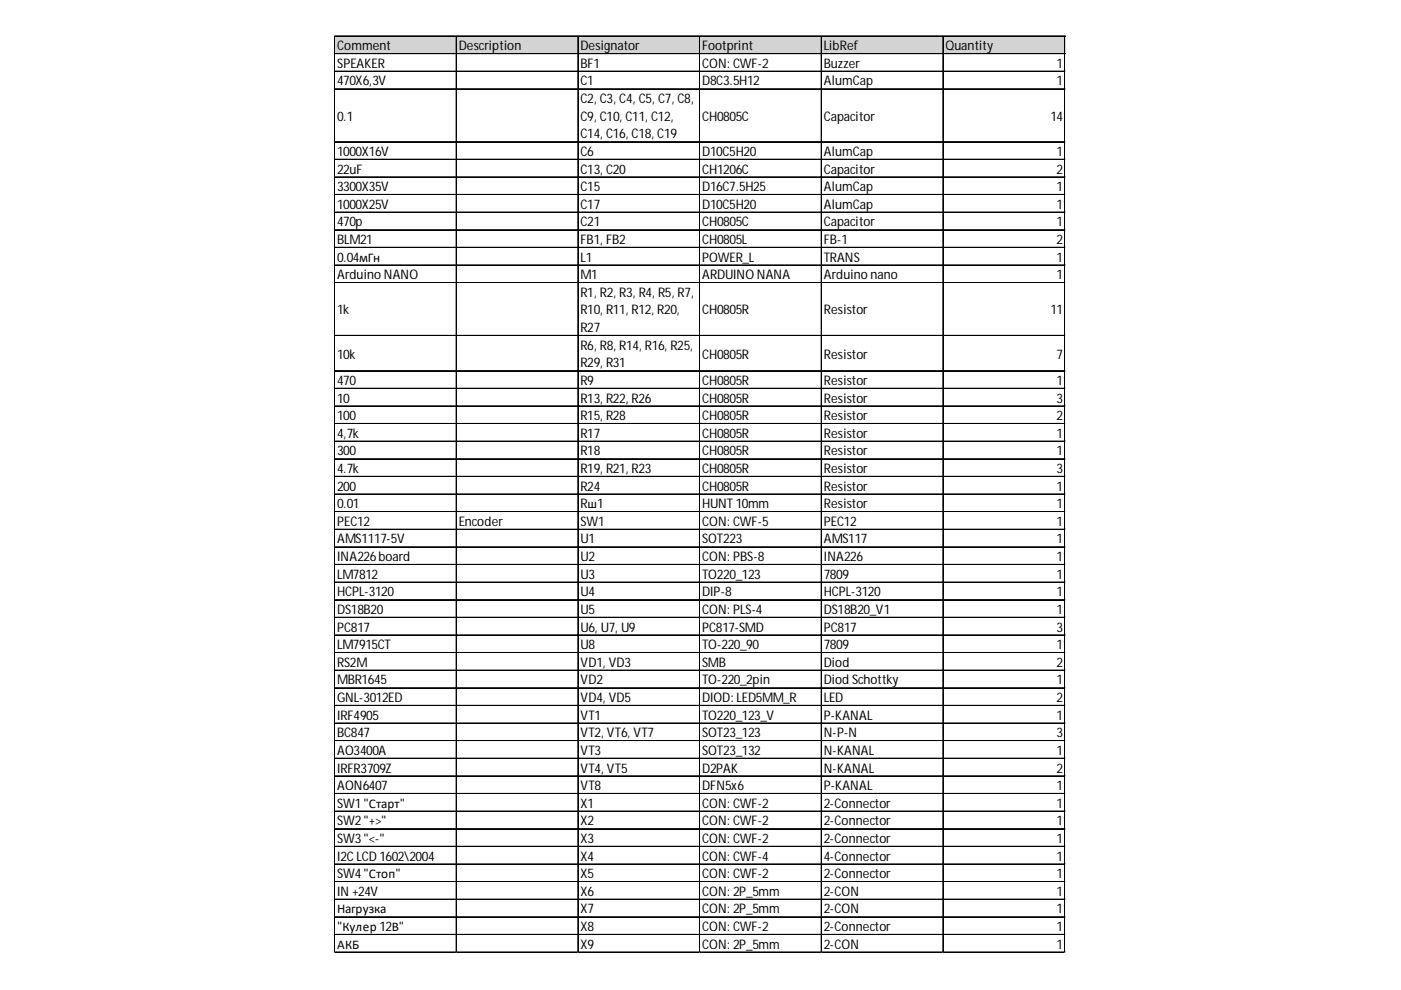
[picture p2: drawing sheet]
<svg xmlns="http://www.w3.org/2000/svg" width="297mm" height="210mm" viewBox="0 0 297 210" stroke-linecap="round" stroke-linejoin="round" font-family="sans-serif">
<defs><g id="words">
<g font-size="2.8">
<text x="71.5" y="10.6">Comment</text>
<text x="97.3" y="10.6">Description</text>
<text x="123.1" y="10.6">Designator</text>
<text x="148.9" y="10.6">Footprint</text>
<text x="174.7" y="10.6">LibRef</text>
<text x="200.5" y="10.6">Quantity</text>
<text x="71.5" y="14.4">SPEAKER</text>
<text x="123.1" y="14.4">BF1</text>
<text x="148.9" y="14.4">CON: CWF-2</text>
<text x="174.7" y="14.4">Buzzer</text>
<text x="224" y="14.4">1</text>
<text x="71.5" y="18.1">470X6,3V</text>
<text x="123.1" y="18.1">C1</text>
<text x="123.1" y="21.8">C2, C3, C4, C5, C7, C8,</text>
<text x="148.9" y="18.1">D8C3.5H12</text>
<text x="174.7" y="18.1">AlumCap</text>
<text x="224" y="18.1">1</text>
<text x="71.5" y="25.6">0.1</text>
<text x="123.1" y="25.6">C9, C10, C11, C12,</text>
<text x="123.1" y="29.3">C14, C16, C18, C19</text>
<text x="148.9" y="25.6">CH0805C</text>
<text x="174.7" y="25.6">Capacitor</text>
<text x="222.7" y="25.6">14</text>
<text x="71.5" y="33.1">1000X16V</text>
<text x="123.1" y="33.1">C6</text>
<text x="148.9" y="33.1">D10C5H20</text>
<text x="174.7" y="33.1">AlumCap</text>
<text x="224" y="33.1">1</text>
<text x="71.5" y="36.8">22uF</text>
<text x="71.5" y="40.5">3300X35V</text>
<text x="123.1" y="36.8">C13, C20</text>
<text x="123.1" y="40.5">C15</text>
<text x="148.9" y="36.8">CH1206C</text>
<text x="148.9" y="40.5">D16C7.5H25</text>
<text x="174.7" y="36.8">Capacitor</text>
<text x="174.7" y="40.5">AlumCap</text>
<text x="224" y="36.8">2</text>
<text x="224" y="40.5">1</text>
<text x="71.5" y="44.3">1000X25V</text>
<text x="71.5" y="48">470p</text>
<text x="123.1" y="44.3">C17</text>
<text x="123.1" y="48">C21</text>
<text x="148.9" y="44.3">D10C5H20</text>
<text x="148.9" y="48">CH0805C</text>
<text x="174.7" y="44.3">AlumCap</text>
<text x="174.7" y="48">Capacitor</text>
<text x="224" y="44.3">1</text>
<text x="224" y="48">1</text>
<text x="71.5" y="51.7">BLM21</text>
<text x="123.1" y="51.7">FB1, FB2</text>
<text x="148.9" y="51.7">CH0805L</text>
<text x="174.7" y="51.7">FB-1</text>
<text x="224" y="51.7">2</text>
<text x="71.5" y="55.5">0.04мГн</text>
<text x="71.5" y="59.2">Arduino NANO</text>
<text x="123.1" y="55.5">L1</text>
<text x="123.1" y="59.2">M1</text>
<text x="148.9" y="55.5">POWER_L</text>
<text x="148.9" y="59.2">ARDUINO NANA</text>
<text x="174.7" y="55.5">TRANS</text>
<text x="174.7" y="59.2">Arduino nano</text>
<text x="224" y="55.5">1</text>
<text x="224" y="59.2">1</text>
<text x="123.1" y="62.9">R1, R2, R3, R4, R5, R7,</text>
<text x="71.5" y="66.7">1k</text>
<text x="123.1" y="66.7">R10, R11, R12, R20,</text>
<text x="123.1" y="70.4">R27</text>
<text x="148.9" y="66.7">CH0805R</text>
<text x="174.7" y="66.7">Resistor</text>
<text x="222.7" y="66.7">11</text>
<text x="71.5" y="76">10k</text>
<text x="123.1" y="74.1">R6, R8, R14, R16, R25,</text>
<text x="123.1" y="77.9">R29, R31</text>
<text x="148.9" y="76">CH0805R</text>
<text x="174.7" y="76">Resistor</text>
<text x="224" y="76">7</text>
<text x="71.5" y="81.6">470</text>
<text x="123.1" y="81.6">R9</text>
<text x="148.9" y="81.6">CH0805R</text>
<text x="174.7" y="81.6">Resistor</text>
<text x="224" y="81.6">1</text>
<text x="71.5" y="85.3">10</text>
<text x="71.5" y="89.1">100</text>
<text x="123.1" y="85.3">R13, R22, R26</text>
<text x="123.1" y="89.1">R15, R28</text>
<text x="148.9" y="85.3">CH0805R</text>
<text x="148.9" y="89.1">CH0805R</text>
<text x="174.7" y="85.3">Resistor</text>
<text x="174.7" y="89.1">Resistor</text>
<text x="224" y="85.3">3</text>
<text x="224" y="89.1">2</text>
<text x="71.5" y="92.8">4,7k</text>
<text x="123.1" y="92.8">R17</text>
<text x="148.9" y="92.8">CH0805R</text>
<text x="174.7" y="92.8">Resistor</text>
<text x="224" y="92.8">1</text>
<text x="71.5" y="96.6">300</text>
<text x="71.5" y="100.3">4.7k</text>
<text x="123.1" y="96.6">R18</text>
<text x="123.1" y="100.3">R19, R21, R23</text>
<text x="148.9" y="96.6">CH0805R</text>
<text x="148.9" y="100.3">CH0805R</text>
<text x="174.7" y="96.6">Resistor</text>
<text x="174.7" y="100.3">Resistor</text>
<text x="224" y="96.6">1</text>
<text x="224" y="100.3">3</text>
<text x="71.5" y="104">200</text>
<text x="71.5" y="107.8">0.01</text>
<text x="123.1" y="104">R24</text>
<text x="123.1" y="107.8">Rш1</text>
<text x="148.9" y="104">CH0805R</text>
<text x="148.9" y="107.8">HUNT10mm</text>
<text x="174.7" y="104">Resistor</text>
<text x="174.7" y="107.8">Resistor</text>
<text x="224" y="104">1</text>
<text x="224" y="107.8">1</text>
<text x="71.5" y="111.5">PEC12</text>
<text x="97.3" y="111.5">Encoder</text>
<text x="123.1" y="111.5">SW1</text>
<text x="148.9" y="111.5">CON: CWF-5</text>
<text x="174.7" y="111.5">PEC12</text>
<text x="224" y="111.5">1</text>
<text x="71.5" y="115.2">AMS1117-5V</text>
<text x="71.5" y="119">INA226board</text>
<text x="123.1" y="115.2">U1</text>
<text x="123.1" y="119">U2</text>
<text x="148.9" y="115.2">SOT223</text>
<text x="148.9" y="119">CON: PBS-8</text>
<text x="174.7" y="115.2">AMS117</text>
<text x="174.7" y="119">INA226</text>
<text x="224" y="115.2">1</text>
<text x="224" y="119">1</text>
<text x="71.5" y="122.7">LM7812</text>
<text x="123.1" y="122.7">U3</text>
<text x="148.9" y="122.7">TO220_123</text>
<text x="174.7" y="122.7">7809</text>
<text x="224" y="122.7">1</text>
<text x="71.5" y="126.4">HCPL-3120</text>
<text x="71.5" y="130.2">DS18B20</text>
<text x="123.1" y="126.4">U4</text>
<text x="123.1" y="130.2">U5</text>
<text x="148.9" y="126.4">DIP-8</text>
<text x="148.9" y="130.2">CON: PLS-4</text>
<text x="174.7" y="126.4">HCPL-3120</text>
<text x="174.7" y="130.2">DS18B20_V1</text>
<text x="224" y="126.4">1</text>
<text x="224" y="130.2">1</text>
<text x="71.5" y="133.9">PC817</text>
<text x="71.5" y="137.6">LM7915CT</text>
<text x="123.1" y="133.9">U6, U7, U9</text>
<text x="123.1" y="137.6">U8</text>
<text x="148.9" y="133.9">PC817-SMD</text>
<text x="148.9" y="137.6">TO-220_90</text>
<text x="174.7" y="133.9">PC817</text>
<text x="174.7" y="137.6">7809</text>
<text x="224" y="133.9">3</text>
<text x="224" y="137.6">1</text>
<text x="71.5" y="141.4">RS2M</text>
<text x="123.1" y="141.4">VD1, VD3</text>
<text x="148.9" y="141.4">SMB</text>
<text x="174.7" y="141.4">Diod</text>
<text x="224" y="141.4">2</text>
<text x="71.5" y="145.1">MBR1645</text>
<text x="71.5" y="148.8">GNL-3012ED</text>
<text x="123.1" y="145.1">VD2</text>
<text x="123.1" y="148.8">VD4, VD5</text>
<text x="148.9" y="145.1">TO-220_2pin</text>
<text x="148.9" y="148.8">DIOD: LED5MM_R</text>
<text x="174.7" y="145.1">Diod Schottky</text>
<text x="174.7" y="148.8">LED</text>
<text x="224" y="145.1">1</text>
<text x="224" y="148.8">2</text>
<text x="71.5" y="152.6">IRF4905</text>
<text x="123.1" y="152.6">VT1</text>
<text x="148.9" y="152.6">TO220_123_V</text>
<text x="174.7" y="152.6">P-KANAL</text>
<text x="224" y="152.6">1</text>
<text x="71.5" y="156.3">BC847</text>
<text x="71.5" y="160.1">AO3400A</text>
<text x="123.1" y="156.3">VT2, VT6, VT7</text>
<text x="123.1" y="160.1">VT3</text>
<text x="148.9" y="156.3">SOT23_123</text>
<text x="148.9" y="160.1">SOT23_132</text>
<text x="174.7" y="156.3">N-P-N</text>
<text x="174.7" y="160.1">N-KANAL</text>
<text x="224" y="156.3">3</text>
<text x="224" y="160.1">1</text>
<text x="71.5" y="163.8">IRFR3709Z</text>
<text x="71.5" y="167.5">AON6407</text>
<text x="123.1" y="163.8">VT4, VT5</text>
<text x="123.1" y="167.5">VT8</text>
<text x="148.9" y="163.8">D2PAK</text>
<text x="148.9" y="167.5">DFN5x6</text>
<text x="174.7" y="163.8">N-KANAL</text>
<text x="174.7" y="167.5">P-KANAL</text>
<text x="224" y="163.8">2</text>
<text x="224" y="167.5">1</text>
<text x="71.5" y="171.3">SW1&quot;Старт&quot;</text>
<text x="123.1" y="171.3">X1</text>
<text x="148.9" y="171.3">CON: CWF-2</text>
<text x="174.7" y="171.3">2-Connector</text>
<text x="224" y="171.3">1</text>
<text x="71.5" y="175">SW2&quot;+&gt;&quot;</text>
<text x="71.5" y="178.7">SW3&quot;&lt;-&quot;</text>
<text x="123.1" y="175">X2</text>
<text x="123.1" y="178.7">X3</text>
<text x="148.9" y="175">CON: CWF-2</text>
<text x="148.9" y="178.7">CON: CWF-2</text>
<text x="174.7" y="175">2-Connector</text>
<text x="174.7" y="178.7">2-Connector</text>
<text x="224" y="175">1</text>
<text x="224" y="178.7">1</text>
<text x="71.5" y="182.5">I2CLCD 1602\2004</text>
<text x="123.1" y="182.5">X4</text>
<text x="148.9" y="182.5">CON: CWF-4</text>
<text x="174.7" y="182.5">4-Connector</text>
<text x="224" y="182.5">1</text>
<text x="71.5" y="186.2">SW4&quot;Стоп&quot;</text>
<text x="71.5" y="189.9">IN +24V</text>
<text x="123.1" y="186.2">X5</text>
<text x="123.1" y="189.9">X6</text>
<text x="148.9" y="186.2">CON: CWF-2</text>
<text x="148.9" y="189.9">CON: 2P_5mm</text>
<text x="174.7" y="186.2">2-Connector</text>
<text x="174.7" y="189.9">2-CON</text>
<text x="224" y="186.2">1</text>
<text x="224" y="189.9">1</text>
<text x="71.5" y="193.7">Нагрузка</text>
<text x="71.5" y="197.4">&quot;Кулер 12В&quot;</text>
<text x="123.1" y="193.7">X7</text>
<text x="123.1" y="197.4">X8</text>
<text x="148.9" y="193.7">CON: 2P_5mm</text>
<text x="148.9" y="197.4">CON: CWF-2</text>
<text x="174.7" y="193.7">2-CON</text>
<text x="174.7" y="197.4">2-Connector</text>
<text x="224" y="193.7">1</text>
<text x="224" y="197.4">1</text>
<text x="71.5" y="201.1">АКБ</text>
<text x="123.1" y="201.1">X9</text>
<text x="148.9" y="201.1">CON: 2P_5mm</text>
<text x="174.7" y="201.1">2-CON</text>
<text x="224" y="201.1">1</text>
</g>
</g></defs>
<path d="M71 7.7h154.9v3.8h-154.9z" fill="#d3d3d3"/>
<g fill="none" stroke="#000" stroke-width=".21">
<path d="M70.9 7.6v194.4M71 7.6v194.4M71.1 7.6h154.8M71.1 7.7h154.8M71.1 11.3h154.8M71.1 11.4h154.8M71.1 15.1h154.8M71.1 15.2h154.8M71.1 18.8h154.8M71.1 18.9h154.8M96.7 7.8v194.2M96.8 7.8v194.2"/>
<path d="M122.5 7.8v194.2M122.6 7.8v194.2M148.3 7.8v194.2M148.4 7.8v194.2M174.1 7.8v194.2M174.2 7.8v194.2M199.9 7.8v194.2M200 7.8v194.2M225.7 7.8v194.2M225.8 7.8v194.2M71.1 30h154.8M71.1 30.1h154.8"/>
<path d="M71.1 33.8h154.8M71.1 37.5h154.8M71.1 37.6h154.8M71.1 41.2h154.8M71.1 41.3h154.8M71.1 45h154.8M71.1 48.7h154.8M71.1 48.8h154.8M71.1 52.4h154.8M71.1 52.5h154.8M71.1 56.2h154.8M71.1 56.3h154.8"/>
<path d="M71.1 59.9h154.8M71.1 60h154.8M71.1 71.1h154.8M71.1 71.2h154.8M71.1 78.6h154.8M71.1 78.7h154.8M71.1 82.3h154.8M71.1 82.4h154.8M71.1 86h154.8M71.1 86.1h154.8M71.1 89.8h154.8M71.1 89.9h154.8"/>
<path d="M71.1 93.5h154.8M71.1 93.6h154.8M71.1 97.2h154.8M71.1 97.3h154.8M71.1 101h154.8M71.1 101.1h154.8M71.1 104.7h154.8M71.1 104.8h154.8M71.1 108.5h154.8M71.1 112.2h154.8M71.1 112.3h154.8M71.1 115.9h154.8"/>
<path d="M71.1 116h154.8M71.1 119.7h154.8M71.1 119.8h154.8M71.1 123.4h154.8M71.1 123.5h154.8M71.1 127.1h154.8M71.1 127.2h154.8M71.1 130.9h154.8M71.1 131h154.8M71.1 134.6h154.8M71.1 134.7h154.8M71.1 138.3h154.8"/>
<path d="M71.1 138.4h154.8M71.1 142.1h154.8M71.1 142.2h154.8M71.1 145.8h154.8M71.1 145.9h154.8M71.1 149.5h154.8M71.1 149.6h154.8M71.1 153.3h154.8M71.1 153.4h154.8M71.1 157h154.8M71.1 157.1h154.8M71.1 160.7h154.8"/>
<path d="M71.1 160.8h154.8M71.1 164.5h154.8M71.1 164.6h154.8M71.1 168.2h154.8M71.1 168.3h154.8M71.1 172h154.8M71.1 175.7h154.8M71.1 175.8h154.8M71.1 179.4h154.8M71.1 179.5h154.8M71.1 183.2h154.8M71.1 183.3h154.8"/>
<path d="M71.1 186.9h154.8M71.1 187h154.8M71.1 190.6h154.8M71.1 190.7h154.8M71.1 194.4h154.8M71.1 194.5h154.8M71.1 198.1h154.8M71.1 198.2h154.8M71.1 201.8h154.8M71.1 201.9h154.8"/>
</g>
<path d="M70.9 202v.1" fill="none" stroke="#d4d4d4" stroke-width=".21"/>
<path d="M70.9 202l.2 .1z" fill="#d4d4d4"/>
<path d="M96.7 202v.1" fill="none" stroke="#d4d4d4" stroke-width=".21"/>
<path d="M96.7 202l.2 .1z" fill="#d4d4d4"/>
<path d="M122.5 202v.1" fill="none" stroke="#d4d4d4" stroke-width=".21"/>
<path d="M122.5 202l.2 .1z" fill="#d4d4d4"/>
<path d="M148.3 202v.1" fill="none" stroke="#d4d4d4" stroke-width=".21"/>
<path d="M148.3 202l.2 .1z" fill="#d4d4d4"/>
<path d="M174.1 202v.1" fill="none" stroke="#d4d4d4" stroke-width=".21"/>
<path d="M174.1 202l.2 .1z" fill="#d4d4d4"/>
<path d="M199.9 202v.1" fill="none" stroke="#d4d4d4" stroke-width=".21"/>
<path d="M199.9 202l.2 .1z" fill="#d4d4d4"/>
<path d="M225.7 202v.1" fill="none" stroke="#d4d4d4" stroke-width=".21"/>
<path d="M225.7 202l.2 .1z" fill="#d4d4d4"/>
<path d="M225.9 15.1h.1" fill="none" stroke="#d4d4d4" stroke-width=".21"/>
<path d="M225.9 15.1v.2z" fill="#d4d4d4"/>
<path d="M225.9 18.8h.1" fill="none" stroke="#d4d4d4" stroke-width=".21"/>
<path d="M225.9 18.8v.2z" fill="#d4d4d4"/>
<path d="M225.9 30h.1" fill="none" stroke="#d4d4d4" stroke-width=".21"/>
<path d="M225.9 30v.2z" fill="#d4d4d4"/>
<path d="M225.9 33.8h.1" fill="none" stroke="#d4d4d4" stroke-width=".21"/>
<path d="M225.9 33.8v.1z" fill="#d4d4d4"/>
<path d="M225.9 37.5h.1" fill="none" stroke="#d4d4d4" stroke-width=".21"/>
<path d="M225.9 37.5v.2z" fill="#d4d4d4"/>
<path d="M225.9 41.2h.1" fill="none" stroke="#d4d4d4" stroke-width=".21"/>
<path d="M225.9 41.2v.2z" fill="#d4d4d4"/>
<path d="M225.9 45h.1" fill="none" stroke="#d4d4d4" stroke-width=".21"/>
<path d="M225.9 45v.1z" fill="#d4d4d4"/>
<path d="M225.9 48.7h.1" fill="none" stroke="#d4d4d4" stroke-width=".21"/>
<path d="M225.9 48.7v.2z" fill="#d4d4d4"/>
<path d="M225.9 52.4h.1" fill="none" stroke="#d4d4d4" stroke-width=".21"/>
<path d="M225.9 52.4v.2z" fill="#d4d4d4"/>
<path d="M225.9 56.2h.1" fill="none" stroke="#d4d4d4" stroke-width=".21"/>
<path d="M225.9 56.2v.1z" fill="#d4d4d4"/>
<path d="M225.9 59.9h.1" fill="none" stroke="#d4d4d4" stroke-width=".21"/>
<path d="M225.9 59.9v.2z" fill="#d4d4d4"/>
<path d="M225.9 71.1h.1" fill="none" stroke="#d4d4d4" stroke-width=".21"/>
<path d="M225.9 71.1v.2z" fill="#d4d4d4"/>
<path d="M225.9 78.6h.1" fill="none" stroke="#d4d4d4" stroke-width=".21"/>
<path d="M225.9 78.6v.2z" fill="#d4d4d4"/>
<path d="M225.9 82.3h.1" fill="none" stroke="#d4d4d4" stroke-width=".21"/>
<path d="M225.9 82.3v.2z" fill="#d4d4d4"/>
<path d="M225.9 86h.1" fill="none" stroke="#d4d4d4" stroke-width=".21"/>
<path d="M225.9 86v.2z" fill="#d4d4d4"/>
<path d="M225.9 89.8h.1" fill="none" stroke="#d4d4d4" stroke-width=".21"/>
<path d="M225.9 89.8v.2z" fill="#d4d4d4"/>
<path d="M225.9 93.5h.1" fill="none" stroke="#d4d4d4" stroke-width=".21"/>
<path d="M225.9 93.5v.2z" fill="#d4d4d4"/>
<path d="M225.9 97.2h.1" fill="none" stroke="#d4d4d4" stroke-width=".21"/>
<path d="M225.9 97.2v.2z" fill="#d4d4d4"/>
<path d="M225.9 101h.1" fill="none" stroke="#d4d4d4" stroke-width=".21"/>
<path d="M225.9 101v.2z" fill="#d4d4d4"/>
<path d="M225.9 104.7h.1" fill="none" stroke="#d4d4d4" stroke-width=".21"/>
<path d="M225.9 104.7v.2z" fill="#d4d4d4"/>
<path d="M225.9 108.5h.1" fill="none" stroke="#d4d4d4" stroke-width=".21"/>
<path d="M225.9 108.5v.1z" fill="#d4d4d4"/>
<path d="M225.9 112.2h.1" fill="none" stroke="#d4d4d4" stroke-width=".21"/>
<path d="M225.9 112.2v.2z" fill="#d4d4d4"/>
<path d="M225.9 115.9h.1" fill="none" stroke="#d4d4d4" stroke-width=".21"/>
<path d="M225.9 115.9v.2z" fill="#d4d4d4"/>
<path d="M225.9 119.7h.1" fill="none" stroke="#d4d4d4" stroke-width=".21"/>
<path d="M225.9 119.7v.1z" fill="#d4d4d4"/>
<path d="M225.9 123.4h.1" fill="none" stroke="#d4d4d4" stroke-width=".21"/>
<path d="M225.9 123.4v.2z" fill="#d4d4d4"/>
<path d="M225.9 127.1h.1" fill="none" stroke="#d4d4d4" stroke-width=".21"/>
<path d="M225.9 127.1v.2z" fill="#d4d4d4"/>
<path d="M225.9 130.9h.1" fill="none" stroke="#d4d4d4" stroke-width=".21"/>
<path d="M225.9 130.9v.2z" fill="#d4d4d4"/>
<path d="M225.9 134.6h.1" fill="none" stroke="#d4d4d4" stroke-width=".21"/>
<path d="M225.9 134.6v.2z" fill="#d4d4d4"/>
<path d="M225.9 138.3h.1" fill="none" stroke="#d4d4d4" stroke-width=".21"/>
<path d="M225.9 138.3v.2z" fill="#d4d4d4"/>
<path d="M225.9 142.1h.1" fill="none" stroke="#d4d4d4" stroke-width=".21"/>
<path d="M225.9 142.1v.2z" fill="#d4d4d4"/>
<path d="M225.9 145.8h.1" fill="none" stroke="#d4d4d4" stroke-width=".21"/>
<path d="M225.9 145.8v.2z" fill="#d4d4d4"/>
<path d="M225.9 149.5h.1" fill="none" stroke="#d4d4d4" stroke-width=".21"/>
<path d="M225.9 149.5v.2z" fill="#d4d4d4"/>
<path d="M225.9 153.3h.1" fill="none" stroke="#d4d4d4" stroke-width=".21"/>
<path d="M225.9 153.3v.2z" fill="#d4d4d4"/>
<path d="M225.9 157h.1" fill="none" stroke="#d4d4d4" stroke-width=".21"/>
<path d="M225.9 157v.2z" fill="#d4d4d4"/>
<path d="M225.9 160.7h.1" fill="none" stroke="#d4d4d4" stroke-width=".21"/>
<path d="M225.9 160.7v.2z" fill="#d4d4d4"/>
<path d="M225.9 164.5h.1" fill="none" stroke="#d4d4d4" stroke-width=".21"/>
<path d="M225.9 164.5v.2z" fill="#d4d4d4"/>
<path d="M225.9 168.2h.1" fill="none" stroke="#d4d4d4" stroke-width=".21"/>
<path d="M225.9 168.2v.2z" fill="#d4d4d4"/>
<path d="M225.9 172h.1" fill="none" stroke="#d4d4d4" stroke-width=".21"/>
<path d="M225.9 172v.1z" fill="#d4d4d4"/>
<path d="M225.9 175.7h.1" fill="none" stroke="#d4d4d4" stroke-width=".21"/>
<path d="M225.9 175.7v.2z" fill="#d4d4d4"/>
<path d="M225.9 179.4h.1" fill="none" stroke="#d4d4d4" stroke-width=".21"/>
<path d="M225.9 179.4v.2z" fill="#d4d4d4"/>
<path d="M225.9 183.2h.1" fill="none" stroke="#d4d4d4" stroke-width=".21"/>
<path d="M225.9 183.2v.1z" fill="#d4d4d4"/>
<path d="M225.9 186.9h.1" fill="none" stroke="#d4d4d4" stroke-width=".21"/>
<path d="M225.9 186.9v.2z" fill="#d4d4d4"/>
<path d="M225.9 190.6h.1" fill="none" stroke="#d4d4d4" stroke-width=".21"/>
<path d="M225.9 190.6v.2z" fill="#d4d4d4"/>
<path d="M225.9 194.4h.1" fill="none" stroke="#d4d4d4" stroke-width=".21"/>
<path d="M225.9 194.4v.2z" fill="#d4d4d4"/>
<path d="M225.9 198.1h.1" fill="none" stroke="#d4d4d4" stroke-width=".21"/>
<path d="M225.9 198.1v.2z" fill="#d4d4d4"/>
<path d="M225.9 201.8h.1" fill="none" stroke="#d4d4d4" stroke-width=".21"/>
<path d="M225.9 201.8v.2z" fill="#d4d4d4"/>
<use href="#words"/>
</svg>
